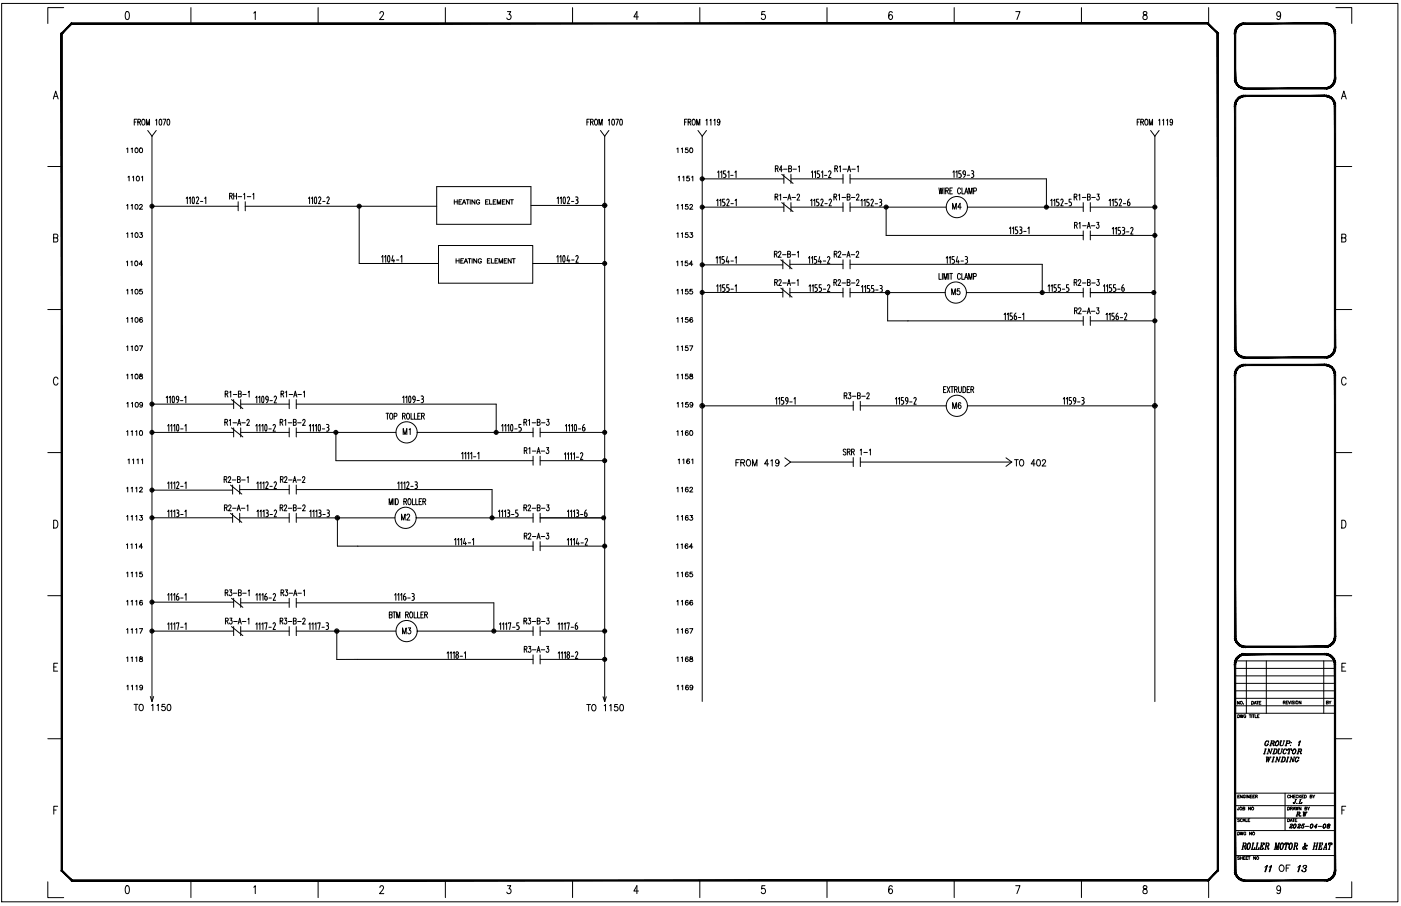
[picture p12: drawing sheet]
<svg xmlns="http://www.w3.org/2000/svg" width="432mm" height="279mm" viewBox="0 0 432 279" stroke-linecap="round" stroke-linejoin="round" font-family="sans-serif">
<defs><g id="words">
<g font-size="5.3">
<text x="292.8" y="127.4">M6</text>
<text x="225.8" y="145">FROM 419</text>
<text x="311.9" y="145">TO 402</text>
<text x="123.1" y="196.8">M3</text>
<text x="40.6" y="220.5">TO 1150</text>
<text x="179.9" y="220.5">TO 1150</text>
<text x="399" y="270.2">13</text>
</g>
<g font-size="4.9">
<text x="292.8" y="65.6">M4</text>
<text x="38.1" y="92.1">1105</text>
<text x="207.8" y="92.1">1155</text>
<text x="292.5" y="92.1">M5</text>
<text x="123.5" y="135.1">M1</text>
<text x="38.1" y="153.1">1112</text>
<text x="207.8" y="153.1">1162</text>
<text x="122.8" y="161.6">M2</text>
<text x="38.1" y="214.1">1119</text>
<text x="207.8" y="214.1">1169</text>
<text x="393.3" y="269.9">OF</text>
<text x="393" y="270.2" transform="rotate(-90 393 270.2)">11</text>
</g>
<g font-size="4.4">
<text x="38.1" y="48.3">1100</text>
<text x="207.8" y="48.3">1150</text>
<text x="38.5" y="57.2">1101</text>
<text x="208.1" y="57.2">1151</text>
<text x="38.1" y="65.6">1102</text>
<text x="207.8" y="65.6">1152</text>
<text x="38.1" y="74.4">1103</text>
<text x="207.8" y="74.4">1153</text>
<text x="38.1" y="83.3">1104</text>
<text x="207.8" y="83.3">1154</text>
<text x="38.1" y="100.5">1106</text>
<text x="207.8" y="100.5">1156</text>
<text x="38.1" y="109.4">1107</text>
<text x="207.8" y="109.4">1157</text>
<text x="38.1" y="118.2">1108</text>
<text x="207.8" y="118.2">1158</text>
<text x="38.1" y="126.6">1109</text>
<text x="207.8" y="126.6">1159</text>
<text x="38.1" y="135.5">1110</text>
<text x="207.8" y="135.5">1160</text>
<text x="38.5" y="144.3">1111</text>
<text x="208.1" y="144.3">1161</text>
<text x="38.1" y="161.6">1113</text>
<text x="207.8" y="161.6">1163</text>
<text x="38.1" y="170.4">1114</text>
<text x="207.8" y="170.4">1164</text>
<text x="38.1" y="179.2">1115</text>
<text x="207.8" y="179.2">1165</text>
<text x="38.1" y="187.7">1116</text>
<text x="207.8" y="187.7">1166</text>
<text x="38.1" y="196.5">1117</text>
<text x="207.8" y="196.5">1167</text>
<text x="38.1" y="205.3">1118</text>
<text x="207.8" y="205.3">1168</text>
<text x="389.1" y="231.1">GROUP: 1</text>
<text x="389.5" y="236">WINDING</text>
<text x="397.6" y="249.1">J.L</text>
<text x="398.6" y="252.9">R.W</text>
</g>
<g font-size="4">
<text x="407.8" y="218.4">BY</text>
<text x="396.5" y="256.5">2025-04-08</text>
</g>
<text font-size="3.5" x="380.6" y="218.4">NO.</text>
</g></defs>
<g fill="none" stroke="#000" stroke-width=".31">
<path d="M.5 1.1h430.3v277h-430.3zM19.6 2.3h-4.9v4.9M38.9 3.7l.4-.1a1.62 1.62 0 0 1 0 2.4h-.2a1.86 1.86 0 0 1-.2-2.3zM58.8 2.3v4.9M78.2 4l.5-.4v2.4M98 2.3v4.9M117.1 4.1l.2-.4 .5-.1 .4 .7-1.2 1.7h1.3M137.3 2.3v4.9M156.4 3.6h1l-.5 .9a.72 .72 0 0 1 .6 1.1 .72 .72 0 0 1-1.3-.1M176.5 2.3v4.9M196.8 5.2h-1.4l.9-1.6v2.4M215.7 2.3v4.9"/>
<path d="M235.8 3.6h-1l-.1 1a.76 .76 0 0 1 1.1 .1 .76 .76 0 0 1 0 1 .76 .76 0 0 1-1.1 .1l-.1-.3M254.9 2.3v4.9M275 3.9l-.6-.3a1.48 1.48 0 0 0 .1 2.4 .73 .73 0 0 0 .6-.9 .73 .73 0 0 0-.9-.5l-.3 .6M294.1 2.3v4.9M313.1 3.6h1.3l-1 2.4M333.3 2.3v4.9M352.4 3.7v.7a.9 .9 0 0 1 1.1 .5 .9 .9 0 0 1-.4 1.1 .78 .78 0 0 1-.9-.8 .78 .78 0 0 1 1-.7l.2-.1a.49 .49 0 0 0-.3-.8zM372.5 2.3v4.9M375.3 10.3v17.2M394.7 4.4l-.3 .6a.69 .69 0 0 1-.9-.7 .69 .69 0 0 1 .9-.6l.3 .7a1.23 1.23 0 0 1-.7 1.6l-.4-.3M411.7 2.3h4.9v4.9M16.4 30.5l.8-2.4 .7 2.4"/>
<path d="M16.7 29.7h.9M41.4 37.6h.5M42.2 36.8h-.8v1.8M42.5 37.6l.7-.1v-.6l-.7-.1v1.8M42.9 37.6l.4 1M43.9 36.9l.2-.1a.97 .97 0 0 1 .6 .9 .97 .97 0 0 1-.6 .9 1.29 1.29 0 0 1-.2-1.7zM45.1 38.6v-1.8l.5 1.8 .5-1.8v1.8M48 37.1l.3-.3v1.8M49.2 36.9l.2-.1a1.09 1.09 0 0 1 0 1.8l-.4-.8zM50.2 36.8h.9l-.6 1.8M51.6 36.9l.2-.1a1.09 1.09 0 0 1 0 1.8l-.3-.8zM180.9 37.6h.5"/>
<path d="M181.7 36.8h-.8v1.8M182 37.6l.7-.1v-.6l-.7-.1v1.8M182.4 37.6l.4 1M183.5 36.9l.1-.1a.97 .97 0 0 1 .6 .9 .97 .97 0 0 1-.6 .9 1.36 1.36 0 0 1-.1-1.7zM184.6 38.6v-1.8l.5 1.8 .5-1.8v1.8M187.5 37.1l.3-.3v1.8M188.7 36.9l.2-.1a1.06 1.06 0 0 1 0 1.8l-.4-.8zM189.8 36.8h.8l-.6 1.8M191.2 36.9l.1-.1a1.09 1.09 0 0 1 0 1.8l-.3-.8zM211 37.6h.5M211.8 36.8h-.8v1.8M212.1 37.6l.7-.1v-.6l-.7-.1v1.8"/>
<path d="M212.5 37.6l.4 1M213.6 36.9l.1-.1a.97 .97 0 0 1 .6 .9 .97 .97 0 0 1-.6 .9 1.36 1.36 0 0 1-.1-1.7zM214.7 38.6v-1.8l.5 1.8 .5-1.8v1.8M217.6 37.1l.3-.3v1.8M218.8 37.1l.3-.3v1.8M220 37.1l.3-.3v1.8M221.9 37.4l-.2 .4a.49 .49 0 0 1-.6-.5 .49 .49 0 0 1 .6-.4l.1 1.3-.3 .4-.4-.3M350.5 37.6h.5M351.3 36.8h-.8v1.8M351.6 37.6l.7-.1v-.6l-.7-.1v1.8M352 37.6l.5 1M353.1 36.9l.1-.1a.97 .97 0 0 1 .6 .9 .97 .97 0 0 1-.6 .9 1.36 1.36 0 0 1-.1-1.7z"/>
<path d="M354.2 38.6v-1.8l.5 1.8 .5-1.8v1.8M357.1 37.1l.3-.3v1.8M358.3 37.1l.3-.3v1.8M359.6 37.1l.3-.3v1.8M361.4 37.4l-.2 .4a.49 .49 0 0 1-.6-.5 .49 .49 0 0 1 .6-.4l.1 1.3-.3 .4-.3-.3M413.4 30.5l.8-2.4 .7 2.4M413.7 29.7h1M14.7 51.4h4.3M45.5 40.2l1.3 1.8M46.8 42v174.3M48.2 40.2l-1.4 1.8M72 59.6v1.8"/>
<path d="M72.9 59.6v1.8M75.1 59.9l.3-.3v1.8M77.9 59.9l.3-.3v1.8M134.6 57.6h29v11.6h-29zM185.1 40.2l1.3 1.8M186.4 42v174.4M187.7 40.2l-1.3 1.8M215.1 40.2l1.3 1.8M216.4 42v174.3M216.4 55.2h25.2M217.7 40.2l-1.3 1.8M221.2 53.1l.3-.4v2.1"/>
<path d="M222.1 53.1l.4-.4v2.1M223 54.8h.4M223.6 52.7h-.6v.9l.5 .1 .3 .6M223.7 54.3l-.3 .4M224.3 53.1l.4-.4v2.1M225.2 54.1h.8M226.5 53.1l.4-.4v2.1M239 52l.7-.1v-.7l-.7-.1v1.9M239.4 52l.4 1M240.9 53.8l3.5 2.8M241.1 52.4h-.9l.6-1.3v1.9M241.5 52.2h1.1"/>
<path d="M241.6 53.8v2.8M243.1 52l.7-.1v-.7l-.7-.1v1.9l.8-.2v-.4l-.3-.4M243.8 55.2h16M243.8 53.8v2.8M244.4 52.2h1.1M246.1 51.5l.3-.4v1.9M250.1 53.1l.3-.4v2.1M251 53.1l.3-.4v2.1M251.9 54.8h.4M252.5 52.7h-.6v.9l.5 .1 .2 .6M252.6 54.3l-.3 .4M253.2 53.1l.4-.4v2.1"/>
<path d="M254.1 54.1h.7M255.4 53a.4 .4 0 0 1 .5-.3 .4 .4 0 0 1 .2 .7l-.7 1.4h.7M257.3 52l.7-.1v-.7l-.7-.1v1.9M257.7 52l.4 1M258.7 51.5l.3-.4v1.9M259.8 52.2h1.1M259.8 53.8v2.8M261.2 53l.5-1.9 .5 1.9M261.4 52.4h.6M262 55.2h60.5v8.7M262 53.8v2.8M262.5 52.2h1.1"/>
<path d="M264.2 51.5l.3-.4v1.9M289.4 58l.3 1.8 .3-1.8 .3 1.8 .3-1.8M291 58v1.8M291.5 58.8h.7v-.8h-.7v1.8M291.9 58.8l.4 1M292.8 58.8h.4M293.5 58h-.7v1.8h.7M293.7 53.1l.3-.4v2M294.6 53.1l.4-.4v2M296.1 58.4a.49 .49 0 0 0-.7-.4 .49 .49 0 0 0-.3 .7v.4a.49 .49 0 0 0 .3 .7 .49 .49 0 0 0 .7-.4M296.2 52.7h-.7v.9h.6l.1 .4-.1 .7h-.6M296.5 58v1.8h.7"/>
<path d="M297.3 59.8l.5-1.8 .5 1.8M297.5 59.2h.6M297.5 53.8h-.3a.55 .55 0 0 1-.4-.6 .55 .55 0 0 1 .6-.5l.1 1.3-.5 .7M298.1 54h.7M298.6 59.8v-1.8l.5 1.8 .5-1.8v1.8M299.4 52.7l.7 .2v.4l-.4 .3M299.6 53.6h.1M299.7 53.6a.6 .6 0 0 1 .4 .7 .6 .6 0 0 1-.7 .4M300.1 58.9l.7-.1v-.8h-.7v1.8M338.1 59.9h.7l-.4 .7a.52 .52 0 0 1 .4 .7 .52 .52 0 0 1-.7 .2l-.1-.2M354.6 40.2l1.3 1.8M355.9 42v174.4"/>
<path d="M357.3 40.2l-1.4 1.8M411.7 51.4h4.9M16.5 73.4l1.1-.2 .2-.3-.2-.6-1.1-.1v2.4h.9l.3-.2v-.8l-.3-.2M46.8 63.6h26.6M57.4 61.2l.3-.5v2.1M58.3 61.2l.4-.5v2.1M59.8 60.8h-.1a1.3 1.3 0 0 0 0 2l.1-.1M59.8 60.9l.1 .7-.1 1.1M60.5 61.1a.4 .4 0 0 1 .6-.3 .4 .4 0 0 1 .1 .6l-.7 1.4h.7M61.8 62.1h.7M63.1 61.2l.3-.5v2.1M70.8 60.5l.7-.1v-.7l-.7-.1v1.8"/>
<path d="M71.2 60.5l.4 .9M72 60.5h.9M73.4 60.6h1.1M73.4 62.2v2.8M75.6 63.6h59M75.6 62.2v2.8M76.2 60.6h1.1M95.1 61.2l.3-.5v2.1M96 61.2l.3-.5v2.1M97 60.9l-.1 .7 .1 1.1M97.1 60.8h.3M97.1 62.7h.3"/>
<path d="M97.4 60.9l.2 .7-.2 1.1M98.2 61.1a.4 .4 0 0 1 .5-.3 .4 .4 0 0 1 .1 .6l-.6 1.4h.7M99.5 62.1h.7M100.7 61.1a.4 .4 0 0 1 .6-.3 .4 .4 0 0 1 .1 .6l-.7 1.4h.8M110.7 63.6v17.7h24.4M117.6 79.3l.4-.5v2.1M118.5 79.3l.4-.5v2.1M119.6 78.9l-.2 .7 .2 1.1M119.6 78.9l.1-.1a1.28 1.28 0 0 1 0 2l-.1-.1M121.1 78.8l-.4 1.6h.9M121.4 80v.9M123.5 79.3l.3-.5v2.1"/>
<path d="M135.1 75.7h29.1v11.6h-29.1zM140 61.6v1.4M140 62.3h.9M140.6 79.8v1.4M140.9 61.6v1.4M141.5 62.3h.5M141.5 79.8v1.4M142.3 61.6h-.8v1.4h.8M142.5 63l.5-1.4 .6 1.4M142.7 62.5h.7M142.9 79.8h-.9v1.4h.9M143.7 61.6h.9"/>
<path d="M144.1 61.6v1.4M144.3 79.8h.9M144.7 79.8v1.4M144.9 61.6v1.4M145.5 79.8v1.4M146.4 61.6v1.4l-.9-1.4v1.4M146.9 79.8v1.4l-.9-1.4v1.4M147.8 61.9a.51 .51 0 0 0-.6-.3 .51 .51 0 0 0-.4 .5 .56 .56 0 0 0 .3 .8 .56 .56 0 0 0 .7-.2v-.3h-.3M149.6 62.3h.6M150.5 61.6h-.9v1.4h.9M150.9 61.6v1.4h.8M151.1 79.8h-.9v1.4h.9"/>
<path d="M151.4 79.8v1.4h.9M152 62.3h.5M152.9 61.6h-.9v1.4h.9M153.3 63v-1.4l.5 1.4 .5-1.4v1.4M153.4 79.8h-.8v1.4h.8M154.8 62.3h.6M155.7 61.6h-.9v1.4h.9M156.3 79.8h-.9v1.4h.9M157 61.6v1.4l-.9-1.4v1.4M157.3 61.6h.9M157.5 79.8v1.4l-.9-1.4v1.4M157.8 61.6v1.4"/>
<path d="M157.9 79.8h.9M158.3 79.8v1.4M163.6 63.4h22.8M171.6 79.3l.4-.5v2.1M171.7 61.2l.4-.5v2.1M172.5 79.3l.4-.5v2.1M172.6 61.2l.4-.5v2.1M173.6 78.9l.1-.1a1.28 1.28 0 0 1 0 2l-.3-.8zM173.7 60.9l-.2 .7 .2 1.1M173.7 60.8h.4M173.7 62.7h.4M174.1 60.9l.2 .7-.2 1.1"/>
<path d="M174.8 61.1a.4 .4 0 0 1 .6-.3 .4 .4 0 0 1 .1 .6l-.7 1.4h.8M175.1 78.8l-.4 1.6h.9M175.4 80v.9M176.1 62.1h.7M177.4 60.7l.7 .3v.4l-.3 .2M177.5 79.2a.4 .4 0 0 1 .5-.3 .4 .4 0 0 1 .1 .6l-.6 1.4h.7M177.6 61.7h.2M177.8 61.7l.3 .2v.7l-.7 .2M216.4 63.9h25.2M220.7 79.6l.4-.5v2.1M220.9 61.9l.3-.5v2.1M221.6 79.6l.4-.5v2.1"/>
<path d="M221.8 61.9l.4-.5v2.1M223.2 79.1h-.7v.9l.6 .1 .1 .4M223.4 61.4h-.7v.9a.59 .59 0 0 1 .7 .4 .59 .59 0 0 1-.3 .8h-.4M224 61.8a.4 .4 0 0 1 .6-.3 .4 .4 0 0 1 .1 .6l-.7 1.4h.7M224.2 79.1l-.4 1.6h.9M225.3 62.8h.7M226.6 61.9l.3-.5v2.1M226.6 79.6l.3-.5v2.1M238.7 78.4l.7-.1v-.7l-.7-.1v1.8M238.9 60.7l.7-.1v-.7h-.7v1.8M239.1 78.4l.4 .9M239.3 60.7l.5 1"/>
<path d="M239.9 77.9l.1-.2a.41 .41 0 0 1 .6-.1 .41 .41 0 0 1 0 .6l-.7 1.1h.8M240.3 60.2l.3-.3v1.8M240.9 62.5l3.5 2.8M241.2 78.5h1.1M241.4 60.9h1.1M241.6 62.5v2.8M242.8 78.4l.7-.1v-.7l-.7-.1v1.8l.8-.1v-.5l-.3-.3M242.8 61.7l.5-1.8 .5 1.8M243 61.1h.6M243.8 63.9h16M243.8 62.5v2.8M244.1 78.5h1.1"/>
<path d="M244.1 60.9h1.1M245.7 60.3v-.3a.41 .41 0 0 1 .6 0 .41 .41 0 0 1 .1 .6l-.8 1.1h.9M245.8 77.9l.3-.4v1.8M249.2 79.6l.3-.5v2.1M249.8 61.9l.4-.5v2.1M250.1 79.6l.3-.5v2.1M250.8 61.9l.3-.5v2.1M251.7 79.1h-.7v.9l.6 .1 .1 .4v.4l-.3 .3M252.3 61.4h-.6v.9a.59 .59 0 0 1 .7 .4 .59 .59 0 0 1-.4 .8h-.3M252.6 79.1l-.3 1.6h.9M253 61.8a.4 .4 0 0 1 .5-.3 .4 .4 0 0 1 .1 .6l-.6 1.4h.7M254.2 62.8h.8"/>
<path d="M255.4 79.1l.3 .6-.7 1.5h.8M255.4 79.1l-.4 .3M255.5 61.8a.4 .4 0 0 1 .6-.3 .4 .4 0 0 1 .1 .6l-.7 1.4h.8M257 60.7l.7-.1v-.7h-.7v1.8M257.1 78.4l.8-.1v-.7l-.8-.1v1.8M257.5 60.7l.4 1M257.5 78.4l.5 .9M258.4 77.9l.1-.2a.41 .41 0 0 1 .6-.1 .41 .41 0 0 1 0 .6l-.8 1.1h.9M258.4 60.2l.3-.3v1.8M259.5 60.9h1.1M259.6 78.5h1.1M259.8 62.5v2.8"/>
<path d="M261 79.3l.5-1.8 .5 1.8M261.1 60.7l.8-.1v-.7h-.8v1.8l.8-.2 .1-.4-.3-.4M261.2 78.7h.6M262 63.9h29.6M262 62.5v2.8M262.3 78.5h1.1M262.4 60.9h1.1M263.9 77.9l.1-.2a.41 .41 0 0 1 .6-.1 .41 .41 0 0 1 0 .6l-.8 1.1h.9M264 60.3l.1-.3a.41 .41 0 0 1 .5 0 .41 .41 0 0 1 .1 .6l-.8 1.1h.9M265.3 61.9l.4-.4v2M266.2 61.9l.4-.4v2M267.8 61.5h-.6v.9h.5l.2 .4"/>
<path d="M267.9 62.8l-.2 .6-.5 .1M268.8 61.4l-.4 .4M268.8 61.4l.4 .6-.8 1.5h.8M269.7 62.8h.8M271 61.5h.4M271.2 62.4h.4l.1 .4M271.4 61.4l.3 .5-.3 .5M271.7 62.8l-.1 .6-.6 .1M273.1 63.9v8.7h60.8M291.6 79.6l.4-.5v2.1M292.5 79.6l.4-.5v2.1M294.1 79.1h-.7v.9l.6 .1 .2 .4-.1 .4-.3 .3"/>
<path d="M295.1 79.1l-.4 1.6h.9M297.5 79.1l.6 .2v.5l-.3 .2M298.2 63.9h35.7M311.1 70.5l.4-.5v2.1M312 70.5l.4-.5v2.1M313.6 70h-.7v.9a.6 .6 0 0 1 .8 .6 .6 .6 0 0 1-.8 .6M314.2 70l.7 .2v.5l-.3 .2M314.4 70.9h.2M314.6 70.9a.61 .61 0 0 1 .3 .8 .61 .61 0 0 1-.7 .4M315.5 71.4h.8M316.8 70.5l.4-.5v2.1M323.8 61.9l.4-.5v2.1"/>
<path d="M324.7 61.9l.4-.5v2.1M326.3 61.4h-.7v.9l.6 .1 .2 .4-.2 .6-.6 .1M326.9 61.8a.4 .4 0 0 1 .6-.3 .4 .4 0 0 1 .1 .6l-.7 1.4h.8M328.2 62.8h.8M330.2 61.4h-.7v.9l.6 .1 .1 .4-.1 .6-.6 .1M331.1 60.7l.7-.1v-.7h-.7v1.8M331.2 69.4h.7v-.7l-.7-.1v1.8M331.5 60.7l.4 1M331.6 69.4l.4 1M332.5 60.2l.3-.3v1.8M332.6 68.9l.3-.3v1.8M333.6 60.9h1.1"/>
<path d="M333.7 69.6h1.1M333.9 62.5v2.8M333.9 71.2v2.8M335.1 70.4l.5-1.8 .5 1.8M335.2 60.7l.7-.1v-.7h-.7v1.8l.7-.1 .1-.5-.3-.4M335.3 69.8h.6M336 63.9h19.9M336 72.6h19.9M336 62.5v2.8M336 71.2v2.8M336.4 69.6h1.1M336.5 60.9h1.1"/>
<path d="M338 68.6h.7l-.4 .7a.51 .51 0 0 1 .5 .7 .51 .51 0 0 1-.9 .1M341.8 61.9l.4-.5v2.1M342.8 61.9l.3-.5v2.1M342.8 70.6l.4-.5v2.1M343.7 70.6l.4-.5v2.1M344.3 61.4h-.6v.9l.5 .1 .2 .4M344.4 63l-.2 .4-.5 .1M344.4 62.8v.2M344.9 61.8a.4 .4 0 0 1 .6-.3 .4 .4 0 0 1 .1 .6M345.3 70.1h-.7v1h.6l.2 .4-.2 .6-.6 .1M345.6 62.1l-.6 1.4h.7M345.9 70.1l.7 .3v.4l-.3 .2"/>
<path d="M346.1 71.1h.2M346.2 62.8h.8M346.3 71l.3 .3v.7l-.7 .2M347.2 71.5h.7M347.5 62.3h.4a.55 .55 0 0 1 .3 .6 .55 .55 0 0 1-.5 .5zM348.1 61.4l-.6 .9M348.5 70.5a.4 .4 0 0 1 .6-.3 .4 .4 0 0 1 .1 .6M349.2 70.8l-.7 1.4h.7M413.5 73.4l1.2-.2 .1-.3-.1-.6-1.2-.1v2.4h.9l.3-.2v-.8l-.3-.2M14.7 95.5h4.3M122.2 80.2h.7M140.6 80.4h.9"/>
<path d="M142 80.4h.5M143.1 81.2l.5-1.4 .5 1.4M143.3 80.7h.6M148.4 80.1a.51 .51 0 0 0-.6-.3 .51 .51 0 0 0-.4 .5v.3a.5 .5 0 0 0 .5 .6 .5 .5 0 0 0 .5-.6h-.4M150.2 80.4h.5M152.6 80.4h.5M153.8 81.2v-1.4l.5 1.4 .6-1.4v1.4M155.4 80.4h.5M164.2 81.3h22.2M176.2 80.2h.7M216.4 90.2h24.9M216.4 81.7h24.9"/>
<path d="M220.9 88.3l.3-.5v2.1M221.8 88.3l.4-.5v2.1M222.5 81.2h.4M223.1 88.7a.61 .61 0 0 1 .3 .8 .61 .61 0 0 1-.7 .4M223.2 80.7l-.3 .5M223.3 80.5v.2M223.4 87.8h-.7v.9h.4M224.4 88.7l.3 .2v.7l-.7 .3M224.5 80.3v.9M224.6 87.8h-.6v.9h.4M225.3 80.5h.7M225.3 89.2h.7"/>
<path d="M226.6 88.3l.3-.5v2.1M238.8 87.1l.7-.1v-.7l-.7-.1v1.9M239.2 87.1l.4 1M240.1 86.7l.1-.4a.49 .49 0 0 1 .6 .2 .49 .49 0 0 1-.2 .7l-.6 .9h.8M240.6 80.1l3.5 2.8M240.6 88.8l3.5 2.8M241.3 87.3h1.1M241.3 80.1v2.8M241.3 88.8v2.8M242.7 88.1l.5-1.9 .4 1.9M242.9 87.4h.6M243.5 90.2h16.3"/>
<path d="M243.5 80.1v2.8M243.5 88.8v2.8M243.5 81.5h16.3M244 87.3h1.1M245.7 86.6l.3-.4v1.9M249.3 88.3l.4-.5v2.1M250.3 88.3l.3-.5v2.1M251 81.2h.4M251.2 89.9h.3M251.5 88.7l.4 .5M251.8 87.8h-.6v.9h.3M251.9 89.4l-.4 .5"/>
<path d="M251.9 89.2v.2M252.8 88.7a.61 .61 0 0 1 .4 .8 .61 .61 0 0 1-.7 .4M252.9 80.3v.9M253.1 87.8h-.6v.9h.3M253.7 80.5h.8M253.7 89.2h.8M255 88.1a.4 .4 0 0 1 .6-.2 .4 .4 0 0 1 .1 .6l-.7 1.4h.8M257 87.1l.7-.1v-.7l-.7-.1v1.9M257.5 87.1l.4 1M258.3 86.7l.1-.3a.41 .41 0 0 1 .5-.1 .41 .41 0 0 1 .1 .6l-.7 1.2h.8M259.5 87.3h1.1M259.8 80.1v2.8"/>
<path d="M259.8 88.8v2.8M261.1 87.1l.8-.1v-.7l-.8-.1v1.9l.8-.2 .1-.5-.3-.3M262 90.2h29.3M262 80.1v2.8M262 88.8v2.8M262 81.5h59.2v8.7M262.4 87.3h1.1M264 86.7l.1-.3a.41 .41 0 0 1 .5-.1 .41 .41 0 0 1 .1 .6l-.8 1.2h.9M265.5 88.5l.4-.4v2M266.4 88.5l.4-.4v2M268 88.1h-.7v.9h.6l.2 .4M268.1 89.4l-.2 .6-.6 .1"/>
<path d="M269.3 88.1h-.7v.9h.6l.1 .4M269.3 89.4l-.1 .6-.6 .1M269.9 89.4h.7M271.2 88.1l.7 .2v.4l-.4 .2M271.4 89h.3l.2 .4M271.9 89.4l-.2 .6-.5 .1M273.6 90.2v8.8h60.3M289.4 84.3v1.8h.7M290.4 84.3v1.8M290.9 86.1v-1.8l.5 1.8 .5-1.8v1.8M292.4 84.3v1.8M292.7 84.3h.9"/>
<path d="M293.1 84.3v1.8M293.4 81.2h.4M295.4 80.3v.9M296 84.8l-.3-.5a.98 .98 0 0 0-.6 .9 .98 .98 0 0 0 .6 .9l.3-.4M296.2 80.5h.7M296.4 84.3v1.8h.8M297.3 86.1l.5-1.8 .5 1.8M297.5 85.5h.6M297.5 81.2h.3M297.7 80h.1M297.8 80l.3 .3 .1 .4-.4 .5M297.9 90.2h36"/>
<path d="M298.6 86.1v-1.8l.5 1.8 .5-1.8v1.8M300.1 85.3l.7-.1v-.8l-.7-.1v1.8M309.5 97l.4-.5v2.1M310.4 97l.4-.5v2.1M312 96.5h-.7v1a.59 .59 0 0 1 .7 .4 .59 .59 0 0 1-.3 .7h-.4M312.6 97.5a.59 .59 0 0 1 .8 .4 .59 .59 0 0 1-.4 .7l-.4-.2zM313.1 96.5l-.5 1M313.9 97.9h.7M315.2 97l.3-.5v2.1M323 88.3l.4-.5v2.1M323.9 88.3l.4-.5v2.1M325.2 88.7a.61 .61 0 0 1 .4 .8 .61 .61 0 0 1-.7 .4"/>
<path d="M325.5 87.8h-.6v.9h.3M326.1 89.9h.4M326.5 88.7l.4 .5-.1 .4-.3 .3M326.8 87.8h-.7v.9h.4M327.4 89.2h.8M329.1 88.7a.61 .61 0 0 1 .3 .8 .61 .61 0 0 1-.7 .4M329.4 87.8h-.7v.9h.4M331.1 87.1l.7-.1v-.7l-.7-.1v1.9M331.2 95.8l.7-.1v-.7l-.7-.1v1.9M331.5 87.1l.4 1M331.6 95.8l.4 1M332.4 86.7v-.3a.41 .41 0 0 1 .6-.1 .41 .41 0 0 1 0 .6l-.7 1.2h.8"/>
<path d="M332.4 95.4l.1-.3a.41 .41 0 0 1 .6-.1 .41 .41 0 0 1 0 .6l-.7 1.2h.8M333.6 87.3h1.1M333.7 96h1.1M333.9 88.8v2.8M333.9 97.6v2.8M335.1 96.8l.5-1.9 .5 1.9M335.2 87.1l.7-.1v-.7l-.7-.1v1.9l.7-.1 .1-.6-.3-.3M335.3 96.2h.6M336 90.2h19.9M336 88.8v2.8M336 97.6v2.8M336 99h19.9"/>
<path d="M336.4 96h1.1M336.5 87.3h1.1M338 94.9h.7l-.4 .7a.52 .52 0 0 1 .4 .7 .52 .52 0 0 1-.8 .3v-.2M338.1 86.2h.7l-.4 .7a.52 .52 0 0 1 .4 .7 .52 .52 0 0 1-.7 .3l-.1-.2M340.1 88.3l.3-.5v2.1M340.9 97l.3-.4v2M341 88.3l.4-.5v2.1M341.8 97l.4-.4v2M342.3 88.7l.3 .2v.7l-.7 .3M342.6 87.8h-.7v.9h.4M343.3 96.6h-.6v.9a.59 .59 0 0 1 .7 .4 .59 .59 0 0 1-.3 .7h-.4M343.5 88.7l.4 .5"/>
<path d="M343.8 87.8h-.6v.9h.4M343.9 89.4l-.2 .4-.5 .1M343.9 89.2v.2M344 98.2v.2a.51 .51 0 0 0 .8-.2 .51 .51 0 0 0-.3-.7h-.5v.7M344.5 89.2h.7M344.5 96.6l-.5 .9M345.3 98h.7M346.1 88.7a.55 .55 0 0 1 .4 .6 .55 .55 0 0 1-.6 .5l-.1-1.1h.3M346.3 87.8l-.5 .9M346.6 96.9a.4 .4 0 0 1 .5-.3 .4 .4 0 0 1 .1 .7M347.2 97.3l-.6 1.3h.7M411.7 95.5h4.9"/>
<path d="M17.9 116.9a.72 .72 0 0 0-.9-.6 .72 .72 0 0 0-.5 .9v.6a.72 .72 0 0 0 .5 .9 .72 .72 0 0 0 .9-.5M291.6 119.2h-.8v1.9h.8M291.9 119.2l.9 1.9M292.8 119.2l-.9 1.9M293 119.2h.9M293.4 119.2v1.9M295.4 119.2v1.3l.4 .6 .4-.3 .1-1.6M296.8 119.2a.92 .92 0 0 1 .9 1 .92 .92 0 0 1-.9 .9zM298.9 119.2h-.8v1.9h.8M414.9 116.9a.72 .72 0 0 0-.9-.6 .72 .72 0 0 0-.5 .9v.6a.72 .72 0 0 0 .5 .9 .72 .72 0 0 0 .9-.5M14.7 139.6h4.3M46.8 124.6h25.2"/>
<path d="M46.8 133.4h25.2M51.2 122.6l.4-.4v2M51.7 131.4l.3-.5v2.1M52.1 122.6l.4-.4v2M52.6 131.4l.3-.5v2.1M53.2 122.3l.1-.1a1.28 1.28 0 0 1 0 2l-.2-.8zM53.5 131.4l.4-.5v2.1M54.5 122.2l.5 .2 .1 .9-.7-.2zM54.6 131l.1-.1a1.28 1.28 0 0 1 0 2l-.3-.8zM55.1 123.3l-.2 .6-.4 .3M55.6 123.5h.8M55.7 132.3h.7"/>
<path d="M56.9 122.6l.4-.4v2M57 131.4l.3-.5v2.1M69.3 130.2l.7-.1v-.7l-.7-.1v1.9M69.4 121.5l.7-.1v-.7l-.7-.1v1.8M69.7 130.2l.5 1M69.8 121.5l.5 .9M70.7 129.7l.3-.4v1.9M70.8 121l.3-.4v1.8M71.4 123.2l3.4 2.8M71.4 132l3.4 2.7M71.8 130.4h1.1M71.9 121.7h1.1"/>
<path d="M72 123.2v2.8M72 132v2.7M73.2 131.2l.5-1.9 .5 1.9M73.4 130.6h.6M73.5 121.5l.7-.1v-.7l-.7-.1v1.8l.8-.1 .1-.5-.4-.3M74.2 124.6h14.9M74.2 133.4h14.9M74.2 123.2v2.8M74.2 132v2.7M74.5 130.4h1.1M74.8 121.7h1.1M76.1 129.8l.1-.3a.4 .4 0 0 1 .5 0 .4 .4 0 0 1 .1 .5l-.8 1.2h.9"/>
<path d="M76.5 121l.3-.4v1.8M78.8 122.6l.4-.4v2M78.8 131.4l.4-.5v2.1M79.7 122.6l.4-.4v2M79.8 131.4l.3-.5v2.1M80.7 131.4l.3-.5v2.1M81.2 122.3l-.1-.1a1.28 1.28 0 0 0 0 2l.1-.1M81.2 122.3l.2 .7-.2 1.1M81.8 131v-.1a1.28 1.28 0 0 1 0 2l-.2-.8zM82.1 122.2l.5 .2 .1 .9-.7-.2zM82.7 123.3l-.2 .6-.4 .3M82.9 132.3h.7"/>
<path d="M83.2 123.5h.7M84.2 131.2a.4 .4 0 0 1 .5-.2 .4 .4 0 0 1 .1 .6l-.6 1.4h.7M84.8 122.2l.4 .5-.7 1.5h.7M84.9 122.2l-.4 .3M86.3 130.2l.8-.1v-.7l-.8-.1v1.9M86.6 121.5l.7-.1v-.7l-.7-.1v1.8M86.8 130.2l.4 1M87 121.5l.5 .9M87.7 129.7l.4-.4v1.9M88 121l.3-.4v1.8M88.8 130.4h1.1M89.1 121.7h1.1"/>
<path d="M89.1 123.2v2.8M89.1 132v2.7M90.4 130.2l.8-.1v-.7l-.8-.1v1.9l.8-.2 .1-.4-.3-.4M90.5 122.4l.5-1.8 .5 1.8M90.7 121.8h.6M91.3 124.6h61.6v8.8M91.3 133.4h30.7M91.3 123.2v2.8M91.3 132v2.7M91.7 130.4h1.1M91.8 121.7h1.1M93.3 129.8l.1-.3a.4 .4 0 0 1 .5 0 .4 .4 0 0 1 .1 .5l-.8 1.2h.9"/>
<path d="M93.5 121l.3-.4v1.8M95.3 131.4l.4-.5v2.1M96.2 131.4l.4-.5v2.1M97.2 131.4l.3-.5v2.1M98.2 131l.1-.1a1.28 1.28 0 0 1 0 2l-.2-.8zM99.4 132.3h.7M100.6 130.9l.7 .2v.5l-.3 .2M100.6 133h.4M100.8 131.8h.2M101 131.8l.4 .5M101.4 132.3l-.1 .4-.3 .2M103.5 133.4v8.7h60.8"/>
<path d="M119 127.4h.8M119.4 127.4v1.9M120.3 127.5l.1-.1a.98 .98 0 0 1 .7 1 .98 .98 0 0 1-.7 .9 1.38 1.38 0 0 1-.1-1.8zM121.5 128.4l.7-.1v-.8l-.7-.1v1.9M124.1 128.3l.7-.1v-.7l-.7-.1v1.9M124.1 122.6l.4-.5v2.1M124.5 128.3l.4 1M125 122.6l.4-.5v2.1M125.5 127.5l.1-.1a.98 .98 0 0 1 .7 1 .98 .98 0 0 1-.7 .9 1.38 1.38 0 0 1-.1-1.8zM126.1 122.2a1.31 1.31 0 0 0 .3 2l.3-.9-.2-1.1M126.1 122.2h.4M126.7 127.4v1.9h.7"/>
<path d="M127.7 127.4v1.9h.8M128 123.3h-.4a.55 .55 0 0 1-.4-.6 .55 .55 0 0 1 .6-.5l.1 1.3-.5 .7M128.5 123.5h.7M128.6 133.4h35.7M128.8 128.3h.5M129.6 127.4h-.8v1.9h.8M129.8 122.1l.7 .3v.4l-.4 .2M129.9 128.3l.8-.1v-.7l-.8-.1v1.9M130 123.1h.2M130.1 123a.61 .61 0 0 1 .4 .8 .61 .61 0 0 1-.7 .4M130.4 128.3l.4 1M142.3 139.9l.3-.4v2"/>
<path d="M143.2 139.9l.4-.4v2M144.1 139.9l.4-.4v2M145 139.9l.4-.4v2M147.2 139.9l.4-.4v2M154.6 131.4l.4-.5v2.1M155.5 131.4l.4-.5v2.1M156.4 131.4l.4-.5v2.1M157.5 131l-.2 .7 .2 1.1M157.5 131l.1-.1a1.28 1.28 0 0 1 0 2l-.1-.1M158.6 132.3h.8M159.9 133h.4M160.6 130.9h-.7v.9l.6 .1 .2 .4"/>
<path d="M160.7 132.3l-.1 .4-.3 .2M161.5 130.2l.7-.1v-.7l-.7-.1v1.9M161.6 138.9h.7v-.7l-.7-.2v1.9M161.9 130.2l.4 1M162 138.9l.4 1M162.9 129.7l.3-.4v1.9M163 138.4l.3-.4v1.9M164 130.4h1.1M164.1 139.1h1.1M164.3 132v2.7M165.5 139.9l.5-1.9 .5 1.9M165.6 130.2l.7-.1v-.7l-.7-.1v1.9l.8-.2 .1-.4-.4-.4"/>
<path d="M165.7 139.3h.6M166.5 133.4h19.9M166.5 132v2.7M166.8 139.1h1.1M166.9 130.4h1.1M168.4 138h.7l-.4 .7a.52 .52 0 0 1 .5 .8 .52 .52 0 0 1-.9 .1M168.5 129.3h.7l-.4 .7a.52 .52 0 0 1 .5 .8 .52 .52 0 0 1-.9 0M174.2 131.4l.4-.5v2.1M175.2 131.4l.3-.5v2.1M176.1 131.4l.3-.5v2.1M177.2 131v-.1a1.26 1.26 0 0 1 .2 2 1.31 1.31 0 0 1-.2-1.9zM178.3 132.3h.7"/>
<path d="M178.9 139.9a.4 .4 0 0 1 .6-.2 .4 .4 0 0 1 .1 .6M179.6 131.8h.3a.55 .55 0 0 1 .4 .6 .55 .55 0 0 1-.6 .5zM180.1 130.9l-.5 .9M216.4 125.2h46.6M239 123l.4-.4v2.1M239.9 123l.4-.4v2.1M240.9 124.7h.3M241.2 123.5l.4 .5-.1 .4-.3 .2M241.5 122.6h-.6v.9h.3M242.1 123l.4-.4a1.35 1.35 0 0 1-.2 2M242.1 123.2l.4 .5M242.1 123v.3"/>
<path d="M242.5 123.7h.4M243.4 124h.8M244.7 123l.4-.4v2.1M260.2 122l.7-.1v-.7l-.7-.1v1.9M260.6 122l.4 1M260.7 138.7l-.5-.2-.3 .2v.4a.8 .8 0 0 1 .7 1.1l-.4 .1-.3-.2M261.2 139.4l.7-.1v-.7l-.7-.1v1.8M261.5 121.1h.7l-.4 .7a.51 .51 0 0 1 .5 .8 .51 .51 0 0 1-.9 0M261.6 139.4l.4 .9M262.4 139.4l.8-.1v-.7l-.8-.1v1.8M262.7 122.2h1.1M262.9 139.4l.4 .9"/>
<path d="M263 123.8v2.8M264.3 122l.7-.1v-.7l-.7-.1v1.9l.7-.1 .1-.5-.3-.4M265.1 138.8l.4-.3v1.8M265.2 123.8v2.8M265.2 125.2h26.4M265.6 122.2h1.1M266.2 139.5h1.1M267.2 121.6v-.3a.41 .41 0 0 1 .6-.1 .41 .41 0 0 1 0 .6l-.7 1.2h.8M267.9 138.8l.4-.3v1.8M275.9 123l.4-.4v2.1M276.9 123l.3-.4v2.1M277.8 124.7h.4"/>
<path d="M278.4 122.6h-.6v.9a.6 .6 0 0 1 .7 .4 .6 .6 0 0 1-.4 .7M279.1 123.2l.3 .5M279.4 123.7h.4M279.8 123l-.4-.4-.3 .2v.5M279.8 123v1l-.5 .6M280.4 124h.7M281.7 122.9a.4 .4 0 0 1 .5-.3 .4 .4 0 0 1 .1 .7l-.6 1.4h.7M290.8 120.1h.5M294.2 120.1l.7-.1v-.7l-.7-.1v1.9M294.6 120.1l.4 1M298.1 120.1h.5M298.2 125.2h57.7"/>
<path d="M299.3 120.1l.7-.1v-.7l-.7-.1v1.9M299.7 120.1l.4 1M327.7 123l.4-.4v2.1M328.6 123l.4-.4v2.1M329.5 124.7h.4M329.9 123.5l.4 .5-.1 .4-.3 .2M330.2 122.6h-.7v.9h.4M330.8 123l.4-.4a1.35 1.35 0 0 1-.2 2M330.8 123.2l.4 .5M330.8 123v.3M331.2 123.7h.4M332.1 124h.7"/>
<path d="M333.4 124.7h.4M333.4 122.6h.4M333.6 123.5h.2M333.7 122.6l.4 .2v.5l-.4 .2 .4 .4M334.1 124.2l-.4 .4M334.1 124v.2M411.7 139.6h4.9M46.8 151.2h24.9M46.8 159.7h24.9M51.7 149.1l.3-.5v2.1M51.7 157.8l.3-.5v2.1M52.6 149.1l.3-.5v2.1"/>
<path d="M52.6 157.8l.3-.5v2.1M53.5 149.1l.4-.5v2.1M53.5 157.8l.4-.5v2.1M54.4 148.9a.4 .4 0 0 1 .6-.2 .4 .4 0 0 1 .1 .6M54.4 157.3l.7 .2v.5l-.3 .2M54.6 158.2h.2M54.8 158.2a.61 .61 0 0 1 .3 .7 .61 .61 0 0 1-.7 .5M55.1 149.3l-.7 1.4h.7M55.7 150h.7M55.7 158.7h.7M57 149.1l.3-.5v2.1M57 157.8l.3-.5v2.1"/>
<path d="M69.1 147.8h.7v-.7l-.7-.1v1.8M69.2 156.6l.7-.1v-.7l-.7-.1v1.8M69.5 147.8l.4 1M69.6 156.6l.4 .9M70.4 147.4l.1-.3a.49 .49 0 0 1 .6 .2 .49 .49 0 0 1-.2 .6l-.6 .9h.9M70.5 156.1v-.2a.41 .41 0 0 1 .6-.1 .41 .41 0 0 1 0 .6l-.7 1.1h.9M71 149.6l3.5 2.8M71 158.3l3.5 2.8M71.6 148h1.1M71.7 156.7h1.1M71.7 149.6v2.8M71.7 158.3v2.8"/>
<path d="M73.1 157.5l.5-1.8 .5 1.8M73.2 147.8h.7v-.7l-.7-.1v1.8l.8-.2v-.4l-.3-.4M73.3 156.9h.6M73.9 159.7h15.2M73.9 149.6v2.8M73.9 158.3v2.8M73.9 151h15.2M74.4 156.7h1.1M74.5 148h1.1M76.1 156l.3-.3v1.8M76.2 147.3l.3-.3v1.8M79.1 149.1l.4-.5v2.1"/>
<path d="M79.2 157.8l.4-.5v2.1M80.1 149.1l.3-.5v2.1M80.1 157.8l.4-.5v2.1M81 149.1l.3-.5v2.1M81 157.8l.4-.5v2.1M81.9 148.9a.4 .4 0 0 1 .6-.2 .4 .4 0 0 1 .1 .6M81.9 157.3l.7 .2v.5l-.3 .2M82.1 158.2h.2M82.3 158.2l.3 .2v.7l-.7 .3M82.6 149.3l-.7 1.4h.7M83.2 150h.7M83.2 158.7h.8"/>
<path d="M84.5 148.9a.4 .4 0 0 1 .5-.2 .4 .4 0 0 1 .1 .6M84.5 157.6a.4 .4 0 0 1 .6-.2 .4 .4 0 0 1 .1 .6l-.7 1.4h.7M85.2 149.3l-.7 1.4h.7M86.3 156.6l.8-.1v-.7l-.8-.1v1.8M86.4 147.8h.8v-.7l-.8-.1v1.8M86.8 156.6l.4 .9M86.8 147.8l.5 1M87.6 156.1l.1-.2a.41 .41 0 0 1 .6-.1 .41 .41 0 0 1 0 .6l-.8 1.1h.9M87.7 147.4l.1-.3a.49 .49 0 0 1 .7 .2 .49 .49 0 0 1-.2 .6l-.6 .9h.8M88.8 156.7h1.1M88.9 148h1.1M89.1 149.6v2.8"/>
<path d="M89.1 158.3v2.8M90.3 148.8l.5-1.8 .5 1.8M90.4 156.6l.8-.1v-.7l-.8-.1v1.8l.8-.1 .1-.5-.3-.3M90.5 148.2h.6M91.3 159.7h30.5M91.3 149.6v2.8M91.3 158.3v2.8M91.3 151h60.4v8.7M91.6 148h1.1M91.7 156.7h1.1M93.2 147.4l.1-.2a.41 .41 0 0 1 .6-.1 .41 .41 0 0 1 0 .6l-.7 1.1h.8M93.3 156.1l.1-.2a.41 .41 0 0 1 .6-.1 .41 .41 0 0 1 0 .6l-.8 1.1h.9"/>
<path d="M95.5 157.8l.3-.5v2.1M96.4 157.8l.4-.5v2.1M97.3 157.8l.4-.5v2.1M98.2 157.3l.7 .2v.5l-.3 .2M98.4 158.2h.2M98.6 158.2a.61 .61 0 0 1 .3 .7 .61 .61 0 0 1-.7 .5M99.5 158.7h.7M100.8 157.3l.7 .2v.5l-.4 .2M101 158.2h.2M101.1 158.2l.4 .2v.7l-.7 .3M104 159.7v8.7h60.3M120 155.6v-1.8l.4 1.8 .5-1.8v1.8"/>
<path d="M121.4 153.8v1.8M121.9 153.8a.92 .92 0 0 1 .9 .9 .92 .92 0 0 1-.9 .9zM122.6 149.1l.3-.5v2.1M123.5 149.1l.4-.5v2.1M124.4 149.1l.4-.5v2.1M124.5 154.7l.7-.1v-.7l-.7-.1v1.8M124.9 154.7l.4 .9M125.3 148.9a.4 .4 0 0 1 .6-.2 .4 .4 0 0 1 .1 .6M125.9 153.9l.2-.1a.98 .98 0 0 1 .6 .9 .98 .98 0 0 1-.6 .9 1.38 1.38 0 0 1-.2-1.7zM126 149.3l-.7 1.4h.8M126.6 150h.7M127.1 153.8v1.8h.7"/>
<path d="M127.9 148.6h.4M128.1 149.5l.3 .1 .2 .4M128.1 153.8v1.8h.8M128.3 148.6l.3 .4-.3 .5M128.3 159.7h36M128.6 150.2l-.2 .4-.5 .1M128.6 150v.2M129.2 154.7h.5M130 153.8h-.8v1.8h.8M130.3 154.7l.8-.1v-.7l-.8-.1v1.8M130.8 154.7l.4 .9M145.9 140.9h.8"/>
<path d="M153.6 157.8l.4-.5v2.1M154.5 157.8l.4-.5v2.1M155.4 157.8l.4-.5v2.1M156.4 157.3l.6 .2v.5l-.3 .2M156.5 158.2h.2M156.7 158.2a.61 .61 0 0 1 .4 .7 .61 .61 0 0 1-.7 .5M157.6 158.7h.8M159.6 157.3h-.7v.9a.6 .6 0 0 1 .8 .6 .6 .6 0 0 1-.8 .6M161.5 156.6l.7-.1v-.7l-.7-.1v1.8M161.9 156.6l.4 .9M162.8 156.1v-.2a.41 .41 0 0 1 .6-.1 .41 .41 0 0 1 0 .6l-.7 1.1h.9M164 156.7h1.1"/>
<path d="M164.3 140.7v2.8M164.3 158.3v2.8M165.6 156.6l.7-.1v-.7l-.7-.1v1.8l.8-.1 .1-.5-.4-.3M166.5 142.1h19.9M166.5 159.7h19.9M166.5 140.7v2.8M166.5 158.3v2.8M166.9 156.7h1.1M168.5 155.7h.7l-.4 .7a.51 .51 0 0 1 .5 .8 .51 .51 0 0 1-.9 0M173.9 140.1l.4-.5v2.1M174.9 140.1l.3-.5v2.1M174.9 157.8l.3-.5v2.1"/>
<path d="M175.8 140.1l.3-.5v2.1M175.8 157.8l.4-.5v2.1M176.7 140.1l.4-.5v2.1M176.7 157.8l.4-.5v2.1M177.6 141h.8M177.6 157.3l.7 .2v.5l-.3 .2M177.8 158.2h.2M178 158.2a.61 .61 0 0 1 .4 .7 .61 .61 0 0 1-.8 .5M178.9 158.7h.7M179.6 140.3l-.7 1.4h.7M180.2 158.2h.4M180.6 158.2a.57 .57 0 0 1 .3 .6 .57 .57 0 0 1-.5 .5l-.2-1.1"/>
<path d="M180.7 157.3l-.5 .9M241.9 141.2l1.8 1.3M243.7 142.5h19.3M243.7 142.5l-1.8 1.3M263 141.1v2.8M265.2 141.1v2.8M265.2 142.5h46.6M16.5 160.4a1.31 1.31 0 0 1 1.4 .8 1.31 1.31 0 0 1-.4 1.6l-1 .1zM140.1 166.5l.4-.5v2.1M141 166.5l.4-.5v2.1M141.9 166.5l.4-.5v2.1M143.2 166l-.4 1.6h1"/>
<path d="M143.5 167.2v.9M144.3 167.4h.7M145.6 166.5l.4-.5v2.1M161.6 165.3l.7-.1v-.7l-.7-.1v1.8M162 165.3l.4 .9M162.9 164.8v-.2a.41 .41 0 0 1 .6-.1 .41 .41 0 0 1 0 .6l-.7 1.1h.9M164.1 165.5h1.1M164.3 167v2.8M165.5 166.2l.5-1.8 .5 1.8M165.7 165.6h.6M166.5 167v2.8M166.5 168.4h19.9"/>
<path d="M166.8 165.5h1.1M168.4 164.4h.7l-.4 .7a.51 .51 0 0 1 .5 .8 .51 .51 0 0 1-.9 0M174.8 166.5l.4-.4v2M175.7 166.5l.4-.4v2M176.7 166.5l.3-.4v2M177.9 166.1l-.3 1.6h.9M178.2 167.2v.9M179.1 167.4h.7M180.3 166.4a.41 .41 0 0 1 .6-.3 .41 .41 0 0 1 .1 .6l-.7 1.4h.8M413.5 160.4a1.31 1.31 0 0 1 1.4 .8 1.31 1.31 0 0 1-.4 1.6l-1 .1zM14.7 183.7h4.3M46.8 185.7h25.2"/>
<path d="M46.8 194.6h25.2M51.7 183.5l.3-.5v2.1M51.7 192.5l.3-.4v2M52.6 183.5l.3-.5v2.1M52.6 192.5l.3-.4v2M53.5 183.5l.4-.5v2.1M53.5 192.5l.4-.4v2M54.4 184.6l.4 .5 .3-.5M54.4 192.3v-.2h.7l-.3 2M54.8 184l.2 .1 .1 .6M54.8 184h-.4v.7M55 183l-.6 1"/>
<path d="M55.7 184.4h.7M55.7 193.4h.7M57 183.5l.3-.5v2.1M57 192.5l.3-.4v2M69.4 182.8l.7-.1v-.7l-.7-.1v1.8M69.5 191.5l.7-.1v-.7l-.7-.1v1.8M69.8 182.8l.5 .9M69.9 191.5l.5 .9M70.7 181.9h.7l-.3 .7a.51 .51 0 0 1 .4 .8 .51 .51 0 0 1-.9 0M70.8 190.6h.7l-.4 .7a.51 .51 0 0 1 .5 .8 .51 .51 0 0 1-.9 0M71.4 184.5l3.4 2.8M71.4 193.2l3.4 2.8"/>
<path d="M71.9 182.9h1.1M72 184.5v2.8M72 193.2v2.8M72 191.7h1.1M73.4 192.4l.5-1.8 .5 1.8M73.5 182.8l.7-.1v-.7l-.7-.1v1.8l.8-.1 .1-.5-.4-.3M73.6 191.8h.6M74.2 184.5v2.8M74.2 193.2v2.8M74.2 185.9h14.9M74.2 194.6h14.9M74.7 191.7h1.1"/>
<path d="M74.8 182.9h1.1M76.4 191l.3-.4v1.8M76.5 182.2l.3-.3v1.8M78.8 192.5l.4-.4v2M78.9 183.5l.3-.5v2.1M79.8 192.5l.3-.4v2M79.8 183.5l.4-.5v2.1M80.7 192.5l.3-.4v2M80.7 183.5l.4-.5v2.1M81.6 192.3v-.2h.7l-.3 2M81.6 184.6l.4 .5 .4-.5M82 184l.3 .1 .1 .6"/>
<path d="M82 184h-.4v.7M82.2 183l-.6 1M82.9 193.4h.7M82.9 184.4h.8M84.2 192.4a.4 .4 0 0 1 .5-.3 .4 .4 0 0 1 .1 .6M84.5 183l.4 .3v.4M84.6 183l-.4 .4M84.8 192.8l-.6 1.3h.7M84.9 183.7l-.7 1.4h.7M86.3 191.5l.8-.1v-.7l-.8-.1v1.8M86.6 182.8l.7-.1v-.7l-.7-.1v1.8M86.8 191.5l.4 .9"/>
<path d="M87 182.8l.5 .9M87.7 190.6h.6l-.3 .7a.51 .51 0 0 1 .4 .8 .51 .51 0 0 1-.9 0M87.9 181.9h.7l-.3 .7a.51 .51 0 0 1 .4 .8 .51 .51 0 0 1-.9 0M88.8 191.7h1.1M89.1 182.9h1.1M89.1 184.5v2.8M89.1 193.2v2.8M90.4 191.5l.8-.1v-.7l-.8-.1v1.8l.8-.1 .1-.5-.3-.3M90.5 183.7l.5-1.8 .5 1.8M90.7 183.1h.6M91.3 184.5v2.8M91.3 193.2v2.8"/>
<path d="M91.3 185.9h60.9v8.7M91.3 194.6h30.7M91.7 191.7h1.1M91.8 182.9h1.1M93.3 191.1l.1-.3a.41 .41 0 0 1 .6-.1 .41 .41 0 0 1 0 .6l-.8 1.1h.9M93.5 182.2l.3-.3v1.8M95.2 192.5l.3-.4v2M96.1 192.5l.4-.4v2M97 192.5l.4-.4v2M97.9 192.3v-.2h.8l-.4 2M99.2 193.4h.7M100.5 192.1h.4"/>
<path d="M100.7 193h.2M100.9 192l.3 .5-.3 .5M100.9 193l.3 .4M101.2 193.4l-.1 .6-.6 .1M103.8 194.6v8.8l60.5-.1M120 189.6l.7-.1v-.7l-.7-.1v1.9l.8-.2 .1-.5-.4-.3M121.1 188.7h.9M121.5 188.7v1.9M121.6 183.5l.4-.5v2.1M122.3 190.6v-1.9l.4 1.9 .5-1.9v1.9M122.6 183.5l.3-.5v2.1M123.5 183.5l.3-.5v2.1"/>
<path d="M124.4 184.6l.3 .5 .4-.5M124.7 184l.3 .1 .1 .6M124.8 184h-.4v.7M124.9 183l-.5 1M125 189.6l.8-.1v-.7l-.8-.1v1.9M125.4 189.6l.5 1M125.7 184.4h.7M126.5 188.8l.1-.1a.98 .98 0 0 1 .6 .9 .98 .98 0 0 1-.6 1 1.35 1.35 0 0 1-.1-1.8zM127 183l.6 .3v.4l-.3 .3M127 185.1h.3M127.1 184h.2M127.3 184l.4 .4"/>
<path d="M127.6 188.7v1.9h.8M127.7 184.6l-.4 .5M127.7 184.4v.3M128.6 194.6h35.7M128.7 188.7v1.9h.7M129.7 189.6h.5M130.5 188.7h-.8v1.9h.8M130.9 189.6l.7-.1v-.7l-.7-.1v1.9M131.3 189.6l.4 1M153.9 192.5l.4-.4v2M154.9 192.5l.3-.4v2M155.8 192.5l.3-.4v2"/>
<path d="M156.7 192.3v-.2h.7l-.3 2M158 193.4h.7M159.9 192.1h-.6v.9h.5l.2 .4M160 193.4l-.2 .6-.5 .1M161.5 191.5l.7-.1v-.7l-.7-.1v1.8M161.9 191.5l.4 .9M162.8 190.6h.7l-.3 .7a.51 .51 0 0 1 .4 .8 .51 .51 0 0 1-.9 0M162.9 199.3h.7l-.4 .7a.51 .51 0 0 1 .5 .8 .51 .51 0 0 1-.9 0M164 191.7h1.1M164.3 193.2v2.8M165.6 191.5l.7-.1v-.7l-.7-.1v1.8l.8-.1 .1-.5-.4-.3M166.5 193.2v2.8"/>
<path d="M166.5 194.6h19.9M166.9 191.7h1.1M168.4 199.3h.7l-.4 .7a.51 .51 0 0 1 .5 .8 .51 .51 0 0 1-.9 0M168.5 190.6h.7l-.4 .7a.51 .51 0 0 1 .5 .8 .51 .51 0 0 1-.9 0M172 192.5l.4-.4v2M172.9 192.5l.4-.4v2M173.8 192.5l.4-.4v2M174.8 192.3v-.2h.7l-.4 2M176 193.4h.8M177.3 193l.2 1h.3l.3-.6M177.3 193h.5l.2 .4M177.8 192l-.5 1"/>
<path d="M411.7 183.7h4.9M16.6 205.7h.7M17.8 204.5h-1.2v2.5h1.2M137.8 201.4l.4-.4v2.1M138.7 201.4l.4-.4v2.1M139.6 201.4l.4-.4v2.1M140.7 202a.51 .51 0 0 1 .6 .5 .51 .51 0 0 1-.6 .5l-.2-.6zM141.8 202.4h.8M143.1 201.4l.4-.4v2.1M161.6 200.2l.7-.1v-.7l-.7-.1v1.9M162 200.2l.4 1M164.1 200.4h1.1"/>
<path d="M164.3 202v2.7M165.5 201.2l.5-1.9 .5 1.9M165.7 200.6h.6M166.5 202v2.7M166.5 203.3h19.9M166.8 200.4h1.1M172 201.4l.4-.4v2.1M173 201.4l.3-.4v2.1M173.9 201.4l.3-.4v2.1M174.8 202.4l.2-.4a.51 .51 0 0 1 .5 .5 .51 .51 0 0 1-.5 .5l-.2-.4M174.8 202.4v.2M176.1 202.4h.7"/>
<path d="M177.3 201.3a.4 .4 0 0 1 .6-.3 .4 .4 0 0 1 .1 .7M178 201.7l-.6 1.4h.7M380.7 217.7h30.8M380.7 215.3h30.8M380.7 213h30.8M380.7 210.7h30.8M380.7 208.4h30.8M380.7 206.1h30.8M380.7 203.8h30.8M380.7 220h30.8M384.1 203.8v16.2M385.8 216.3h.3a.47 .47 0 0 1 .3 .4 .47 .47 0 0 1-.3 .5h-.3z"/>
<path d="M386.5 217.2l.4-.9 .3 .9M386.7 216.9h.4M387.3 216.3h.6M387.6 216.3v.9M388.1 216.7h.3M388.6 216.3h-.5v.9h.5M390.3 203.8v16.2M395.5 216.6h.5l.1-.3-.6-.1v.9M395.8 216.6l.3 .5M396.4 216.6h.3M396.9 216.2h-.5v.9h.5M397.1 216.2l.3 .9 .3-.9"/>
<path d="M398 216.2v.9M398.8 216.3h-.5l.5 .5-.2 .3-.3-.1M399.1 216.2v.9M401 216.2v.9l-.6-.9v.9M408 203.8v16.2M413.6 205.7h.7M414.8 204.5h-1.2v2.5h1.2M14.7 227.8h4.3M381.5 220.4l.5 .2-.1 .7h-.4zM382.3 220.4l.2 .9 .2-.9 .2 .9 .2-.9M384 220.6a.33 .33 0 0 0-.4-.2 .33 .33 0 0 0-.3 .4v.2a.32 .32 0 0 0 .3 .3 .32 .32 0 0 0 .4-.3h-.2M385 220.4h.6"/>
<path d="M385.3 220.4v.9M385.8 220.4v.9M386 220.4h.6M386.3 220.4v.9M386.8 220.4v.9h.5M387.5 220.9h.4M388.1 220.4h-.6v.9h.6M411.7 227.8h4.9M16.6 249.8h.7M17.8 248.6h-1.2v2.5M375.3 244.7v23.8M380.7 256.1h30.8"/>
<path d="M380.7 252.3h30.8M380.7 248.5h30.8M380.7 244.6h30.8M381.5 256.6l.5 .1-.1 .8h-.4zM381.5 245.6h.3M381.8 248.9v.8h-.3l-.1-.2M382 252.6h-.6l.6 .4v.3h-.6M382 245.2h-.5v.9h.5M382.3 256.6l.2 .9 .2-.9 .2 .9 .2-.9M382.9 245.2v.9l-.6-.9v.9M382.9 252.7a.33 .33 0 0 0-.4-.2 .33 .33 0 0 0-.2 .3v.2a.33 .33 0 0 0 .2 .4 .33 .33 0 0 0 .4-.2M383.1 253.4l.3-.9 .4 .9"/>
<path d="M383.1 249.3h.5v-.3l-.5-.1v.9l.5-.1-.1-.4M383.1 260h.7l.3 .3-.2 .5-.7 .1M383.2 253.1h.4M383.3 260l-.4 1.9M383.8 245.4a.33 .33 0 0 0-.4-.2 .33 .33 0 0 0-.2 .3v.2a.32 .32 0 0 0 .3 .4 .32 .32 0 0 0 .3-.4h-.2M383.8 260l.2 .5-.3 .4M384 252.5v.9h.5M384 256.8a.33 .33 0 0 0-.4-.2 .33 .33 0 0 0-.3 .3v.3a.32 .32 0 0 0 .3 .3 .32 .32 0 0 0 .4-.3h-.2M384.1 245.2v.9M384.7 252.9h.3M384.9 260a1.45 1.45 0 0 0-.3 1.9 1.28 1.28 0 0 0 .5-1.9 1.34 1.34 0 0 0-.5 1.9M385 245.2v.9l-.6-.9v.9"/>
<path d="M385.1 260a1.64 1.64 0 0 1-.3 1.9M385.2 252.5h-.5v.9h.5M385.3 245.6h.4M385.4 248.9v.9l-.6-.9v.9M385.7 256.6v.9l-.6-.9v.9M385.9 245.2h-.6v.9h.6M386 260h.5M386.1 245.6h.4M386.7 245.2h-.6v.9h.6M386.9 245.6h.6v-.3l-.6-.1v.9M387.2 245.6l.3 .5M387.3 260h.5"/>
<path d="M387.6 260l-.5 1.9M388.6 260h1v.5v-.5M388.8 260l-.3 1.9M388.9 260l-.4 1.9M390.1 260h.8l.2 .3-.1 .5-.8 .1M390.3 260l-.3 1.9M390.4 260l-.4 1.9M390.9 260l.2 .5-.3 .4M393.1 260h.2l.1 1.8M394.2 260h.3M394.3 260l-.4 1.9M395.1 260a1.48 1.48 0 0 0-.3 1.9 1.3 1.3 0 0 0 .5-1.9 1.32 1.32 0 0 0-.5 1.9"/>
<path d="M395.3 260a1.73 1.73 0 0 1-.3 1.9M396.1 244.6v11.5M396.2 260l-.2 .5 .1-.5h1l-.1 .5v-.5M397.8 260a1.51 1.51 0 0 0-.3 1.9 1.3 1.3 0 0 0 .6-1.9 1.32 1.32 0 0 0-.6 1.9M398.1 260a1.69 1.69 0 0 1-.4 1.9M399 260h.7l.2 .3-.1 .5-.8 .1M399.2 260l-.4 1.9M399.7 260l.2 .5-.3 .4M403.8 245.6h.5v-.3l-.5-.1v.9l.5-.1-.1-.4M404.6 245.2l.3 .4v.5M405 260h.4M405.2 260l-.4 1.9"/>
<path d="M405.2 245.2l-.3 .4M405.2 260l-.3 1.9M405.8 260h.5M406 260l-.4 1.9M406.1 260l-.4 1.9M406.7 260h.9v.5v-.5M406.9 260l-.4 1.9M407 260l-.5 1.9M409.6 260l-.2 .5 .2-.5h.9v.5v-.5M410 260l-.4 1.9M410.1 260l-.4 1.9M413.6 249.8h.7"/>
<path d="M414.8 248.6h-1.2v2.5M14.7 271.9v4.9h4.9M38.9 273.3l.4-.2a1.63 1.63 0 0 1 0 2.5h-.2a1.82 1.82 0 0 1-.2-2.3zM58.8 271.5v5.3M78.2 273.6l.5-.5v2.5M98 271.5v5.3M117.1 273.7l.1-.3a.59 .59 0 0 1 .8-.1 .59 .59 0 0 1 .1 .8l-1.1 1.5h1.3M137.3 271.5v5.3M156.4 273.1h1l-.5 1a.72 .72 0 0 1 .6 1.1 .72 .72 0 0 1-1.3-.1M176.5 271.5v5.3M196.8 274.8h-1.4l.9-1.7v2.5M215.7 271.5v5.3"/>
<path d="M235.8 273.1h-1l-.1 1.1a.76 .76 0 0 1 1 .1 .76 .76 0 0 1 0 1 .76 .76 0 0 1-1 .1l-.1-.3M254.9 271.5v5.3M275 273.5l-.6-.4a1.47 1.47 0 0 0 .1 2.5 .72 .72 0 0 0 .6-.9 .72 .72 0 0 0-.9-.5l-.3 .6M294.1 271.5v5.3M313.1 273.1h1.3l-1 2.5M333.3 271.5v5.3M352.4 273.3v.7a.89 .89 0 0 1 1.1 .5 .89 .89 0 0 1-.4 1.1 .77 .77 0 0 1-.9-.8 .77 .77 0 0 1 1-.7l.2-.1a.51 .51 0 0 0-.3-.9zM372.5 271.3v5.5M380.7 263.8h30.8M382 264.3h-.6l.6 .4v.3l-.6-.1M382.3 264.2v.8M382.3 264.6h.6"/>
<path d="M382.7 261.9h.5M382.9 264.2v.8M383.2 264.6h.4M383.5 260.9l.3 1 .2-.2M383.7 261.1l.1 .7h.2M383.8 264.2h-.6v.8h.6M384 264.6h.4M384.6 264.2h-.6v.8h.6M384.7 264.2h.6M385 264.2v.8M385.6 261.9h1l.2-.5-.3 .5M385.8 261.9l.4-1.9-.3 1.9"/>
<path d="M386.9 261.9h1l.1-.5-.1 .5M387 264.2v.8l-.6-.8v.8M388.3 261.9h.9l.2-.4-.2 .4M388.7 260.9h.4M389.2 260.5l-.2 .8M389.8 261.9h.4M390.5 260.9l.4 1 .2-.2M390.7 261.1l.2 .7h.2M392.7 261.9h.4M392.9 261.9l.4-1.9v1.9l.9-1.9-.4 1.9M393.6 261.9h.5M394.7 274l-.3 .6a.69 .69 0 0 1-.9-.7 .69 .69 0 0 1 .9-.6l.3 .7a1.19 1.19 0 0 1-.7 1.6l-.4-.3"/>
<path d="M396 261.9h.4M396.2 261.9l.4-1.9-.4 1.9M398.6 261.9h.4M399.4 260.9l.3 1 .2-.2M399.6 261.1l.1 .7h.2M402 260.5l.3 1.1 .5 .2M402.1 260.9l-.5 .6 .2 .4M402.9 260.7v.2v-.3l-.2 .1-.5 1a.42 .42 0 0 1-.7 .1 .42 .42 0 0 1 .3-.7l.6-.6-.2-.5a1.49 1.49 0 0 0 .5 1.9l.1-.2M404.6 261.9h.4M405 260.9h.8M405.4 261.9h.5M406.3 261.9h1l.1-.4-.2 .4"/>
<path d="M406.7 260.9h.4M407.2 260.5l-.1 .8M407.8 261.9h.4M407.9 261.9l.9-1.9v1.9M408.2 261.4h.6M408.6 261.9h.4M408.7 260.2l.1 1.7M409.4 261.9h.5M416.6 271.9v4.9h-4.9"/>
<circle cx="216.4" cy="55.1" r=".62"/>
<circle cx="216.4" cy="55.1" r=".39"/>
<circle cx="216.4" cy="55.1" r=".2"/>
<circle cx="46.8" cy="63.6" r=".62"/>
<circle cx="46.8" cy="63.6" r=".39"/>
<circle cx="46.8" cy="63.6" r=".2"/>
<circle cx="110.7" cy="63.6" r=".62"/>
<circle cx="110.7" cy="63.6" r=".39"/>
<circle cx="110.7" cy="63.6" r=".2"/>
<circle cx="186.4" cy="63.3" r=".67"/>
<circle cx="186.4" cy="63.3" r=".41"/>
<circle cx="186.4" cy="63.3" r=".2"/>
<circle cx="216.4" cy="63.9" r=".62"/>
<circle cx="216.4" cy="63.9" r=".39"/>
<circle cx="216.4" cy="63.9" r=".2"/>
<circle cx="273.1" cy="63.9" r=".62"/>
<circle cx="273.1" cy="63.9" r=".39"/>
<circle cx="273.1" cy="63.9" r=".2"/>
<circle cx="322.5" cy="63.9" r=".62"/>
<circle cx="322.5" cy="63.9" r=".39"/>
<circle cx="322.5" cy="63.9" r=".2"/>
<circle cx="355.9" cy="63.9" r=".62"/>
<circle cx="355.9" cy="72.6" r=".62"/>
<circle cx="355.9" cy="63.9" r=".39"/>
<circle cx="355.9" cy="72.6" r=".39"/>
<circle cx="355.9" cy="63.9" r=".2"/>
<circle cx="355.9" cy="72.6" r=".2"/>
<circle cx="186.4" cy="81.2" r=".62"/>
<circle cx="186.4" cy="81.2" r=".39"/>
<circle cx="186.4" cy="81.2" r=".2"/>
<circle cx="216.4" cy="81.7" r=".62"/>
<circle cx="216.4" cy="90.2" r=".62"/>
<circle cx="216.4" cy="81.7" r=".39"/>
<circle cx="216.4" cy="90.2" r=".39"/>
<circle cx="216.4" cy="81.7" r=".2"/>
<circle cx="216.4" cy="90.2" r=".2"/>
<circle cx="273.6" cy="90.2" r=".67"/>
<circle cx="273.6" cy="90.2" r=".41"/>
<circle cx="273.6" cy="90.2" r=".2"/>
<circle cx="321.2" cy="90.2" r=".62"/>
<circle cx="321.2" cy="90.2" r=".39"/>
<circle cx="321.2" cy="90.2" r=".2"/>
<circle cx="355.6" cy="90.2" r=".62"/>
<circle cx="355.6" cy="90.2" r=".39"/>
<circle cx="355.6" cy="90.2" r=".2"/>
<circle cx="355.9" cy="98.9" r=".62"/>
<circle cx="355.9" cy="98.9" r=".39"/>
<circle cx="355.9" cy="98.9" r=".2"/>
<circle cx="46.8" cy="124.6" r=".62"/>
<circle cx="46.8" cy="133.3" r=".62"/>
<circle cx="46.8" cy="124.6" r=".39"/>
<circle cx="46.8" cy="133.3" r=".39"/>
<circle cx="46.8" cy="133.3" r=".2"/>
<circle cx="46.8" cy="124.6" r=".2"/>
<circle cx="103.5" cy="133.3" r=".62"/>
<circle cx="103.5" cy="133.3" r=".39"/>
<circle cx="103.5" cy="133.3" r=".2"/>
<circle cx="152.9" cy="133.3" r=".62"/>
<circle cx="152.9" cy="133.3" r=".39"/>
<circle cx="152.9" cy="133.3" r=".2"/>
<circle cx="186.4" cy="133.3" r=".62"/>
<circle cx="186.4" cy="133.3" r=".39"/>
<circle cx="186.4" cy="133.3" r=".2"/>
<circle cx="216.4" cy="125.1" r=".71"/>
<circle cx="216.4" cy="125.1" r=".43"/>
<circle cx="216.4" cy="125.1" r=".22"/>
<circle cx="355.9" cy="125.1" r=".71"/>
<circle cx="355.9" cy="125.1" r=".43"/>
<circle cx="355.9" cy="125.1" r=".22"/>
<circle cx="46.8" cy="151.1" r=".62"/>
<circle cx="46.8" cy="159.7" r=".62"/>
<circle cx="46.8" cy="151.1" r=".39"/>
<circle cx="46.8" cy="159.7" r=".39"/>
<circle cx="46.8" cy="159.7" r=".2"/>
<circle cx="46.8" cy="151.1" r=".2"/>
<circle cx="104" cy="159.7" r=".67"/>
<circle cx="104" cy="159.7" r=".41"/>
<circle cx="104" cy="159.7" r=".2"/>
<circle cx="151.6" cy="159.7" r=".62"/>
<circle cx="151.6" cy="159.7" r=".39"/>
<circle cx="151.6" cy="159.7" r=".2"/>
<circle cx="186" cy="159.7" r=".62"/>
<circle cx="186" cy="159.7" r=".39"/>
<circle cx="186" cy="159.7" r=".2"/>
<circle cx="186.4" cy="142.1" r=".62"/>
<circle cx="186.4" cy="142.1" r=".39"/>
<circle cx="186.4" cy="142.1" r=".2"/>
<circle cx="186.4" cy="168.4" r=".62"/>
<circle cx="186.4" cy="168.4" r=".39"/>
<circle cx="186.4" cy="168.4" r=".2"/>
<circle cx="46.8" cy="185.7" r=".62"/>
<circle cx="46.8" cy="194.6" r=".62"/>
<circle cx="46.8" cy="194.6" r=".39"/>
<circle cx="46.8" cy="185.7" r=".39"/>
<circle cx="46.8" cy="185.7" r=".2"/>
<circle cx="46.8" cy="194.6" r=".2"/>
<circle cx="103.8" cy="194.6" r=".67"/>
<circle cx="103.8" cy="194.6" r=".41"/>
<circle cx="103.8" cy="194.6" r=".2"/>
<circle cx="152.2" cy="194.6" r=".62"/>
<circle cx="152.2" cy="194.6" r=".39"/>
<circle cx="152.2" cy="194.6" r=".2"/>
<circle cx="186.4" cy="194.6" r=".62"/>
<circle cx="186.4" cy="194.6" r=".39"/>
<circle cx="186.4" cy="194.6" r=".2"/>
<circle cx="140.8" cy="201.4" r=".42"/>
<circle cx="175.1" cy="201.4" r=".42"/>
<circle cx="186.4" cy="203.3" r=".62"/>
<circle cx="186.4" cy="203.3" r=".39"/>
<circle cx="186.4" cy="203.3" r=".2"/>
<circle cx="399.8" cy="216.6" r=".41"/>
<circle cx="382.4" cy="249.3" r=".41"/>
<circle cx="386.1" cy="249.3" r=".41"/>
<circle cx="386.4" cy="257" r=".41"/>
<circle cx="387.6" cy="264.6" r=".39"/>
</g>
<g fill="#000" stroke="#000" stroke-width=".31">
<path d="M380.5 10.3l.4 13.9v-13.9zM380.5 10.3l.4 13.9h-.4z"/>
<path d="M383.2 7.1l.6-.1v.4zM383.2 7.1l.1 .4 .5-.1zM382.7 7.2l.5-.1 .1 .4zM382.7 7.2l.2 .4 .4-.1zM382.3 7.4l.4-.2 .2 .4zM382.3 7.4l.1 .3 .5-.1zM381.8 7.7l.5-.3 .1 .3zM381.8 7.7l.3 .3 .3-.3zM381.4 8l.4-.3 .3 .3zM381.4 8l.3 .3 .4-.3zM381.4 8l.3 .3-.6 .1zM381.1 8.4l.3 .2 .3-.3zM381.1 8.4l.3 .2-.6 .2zM380.8 8.8l.4 .2 .2-.4zM380.8 8.8l.4 .2-.6 .3zM380.6 9.3l.4 .1 .2-.4zM380.6 9.3l.4 .1-.5 .4zM380.5 9.8l.4 .1 .1-.5zM380.5 9.8l.4 .1-.4 .4zM380.9 9.9l-.4 .4h.4z"/>
<path d="M383.8 7.4h24.6v-.4zM383.8 7h24.6l-24.6 .4z"/>
<path d="M411.3 10.3l.3 13.9v-13.9zM411.3 10.3l.3 13.9h-.3z"/>
<path d="M411.6 9.8v.5h-.3zM411.2 9.9l.1 .4 .3-.5zM411.5 9.3l.1 .5-.4 .1zM411.1 9.4l.1 .5 .3-.6zM411.3 8.8l.2 .5-.4 .1zM411 9l.1 .4 .2-.6zM411 8.4l.3 .4-.3 .2zM410.7 8.6l.3 .4v-.6zM410.7 8l.3 .4-.3 .2zM410.4 8.3l.3 .3v-.6zM410.3 7.7l.4 .3-.3 .3zM410.3 7.7l-.2 .3 .3 .3zM409.9 7.4l.4 .3-.2 .3zM409.9 7.4l-.2 .3 .4 .3zM409.4 7.2l.5 .2-.2 .3zM409.4 7.2l-.1 .4 .4 .1zM408.9 7.1l.5 .1-.1 .4zM408.9 7.1l-.1 .4 .5 .1zM408.4 7l.5 .1-.1 .4zM408.4 7v.4l.4 .1z"/>
<path d="M380.5 24.2h.4l-.4 .5zM380.9 24.2l-.4 .5 .4-.1zM380.5 24.7l.4-.1-.3 .6zM380.9 24.6l-.3 .6 .4-.1zM380.6 25.2l.4-.1-.2 .6zM381 25.1l-.2 .6 .4-.2zM380.8 25.7l.4-.2-.1 .6zM381.2 25.5l-.1 .6 .3-.2zM381.1 26.1l.3-.2v.6zM381.4 25.9v.6l.3-.3zM381.7 26.2l.1 .6-.4-.3zM381.7 26.2l.1 .6 .3-.3zM382.1 26.5l.2 .6-.5-.3zM382.1 26.5l.2 .6 .1-.3zM382.4 26.8l.3 .5-.4-.2zM382.4 26.8l.3 .5 .2-.4zM382.9 26.9l.3 .5-.5-.1zM382.9 26.9l.3 .5 .1-.4zM383.3 27l.5 .5-.6-.1zM383.3 27l.5 .5v-.4z"/>
<path d="M380.5 32.6l.4 74.6v-74.6zM380.5 32.6l.4 74.6h-.4z"/>
<path d="M383.2 29.4h.6v.4zM383.2 29.4l.1 .4h.5zM382.7 29.5l.5-.1 .1 .4zM382.7 29.5l.2 .4 .4-.1zM382.3 29.7l.4-.2 .2 .4zM382.3 29.7l.1 .4 .5-.2zM381.8 30l.5-.3 .1 .4zM381.8 30l.3 .3 .3-.2zM381.4 30.3l.4-.3 .3 .3zM381.4 30.3l.3 .3 .4-.3zM381.4 30.3l.3 .3-.6 .1zM381.1 30.7l.3 .2 .3-.3zM381.1 30.7l.3 .2-.6 .3zM380.8 31.2l.4 .1 .2-.4zM380.8 31.2l.4 .1-.6 .3zM380.6 31.6l.4 .2 .2-.5zM380.6 31.6l.4 .2-.5 .3zM380.5 32.1l.4 .1 .1-.4zM380.5 32.1l.4 .1-.4 .4zM380.9 32.2l-.4 .4h.4z"/>
<path d="M383.8 27.5h24.6v-.4zM383.8 27.1h24.6l-24.6 .4z"/>
<path d="M383.8 29.8h24.6v-.4zM383.8 29.4h24.6l-24.6 .4z"/>
<path d="M408.4 27.1l.5 .3-.5 .1zM408.4 27.1l.5 .3-.1-.4zM408.8 27l.6 .3-.5 .1zM408.8 27l.6 .3-.1-.4zM409.3 26.9l.6 .2-.5 .2zM409.3 26.9l.6 .2-.2-.3zM409.7 26.8h.6l-.4 .3zM409.7 26.8h.6l-.2-.3zM410.1 26.5h.6l-.4 .3zM410.1 26.5h.6l-.3-.3zM410.4 26.2l.6-.1-.3 .4zM410.7 25.9l-.3 .3 .6-.1zM410.7 25.9l.6-.2-.3 .4zM411 25.5l-.3 .4 .6-.2zM411 25.5l.5-.3-.2 .5zM411.1 25.1l-.1 .4 .5-.3zM411.1 25.1l.5-.4-.1 .5zM411.2 24.6l-.1 .5 .5-.4zM411.6 24.2v.5l-.4-.1zM411.3 24.2l-.1 .4 .4-.4z"/>
<path d="M411.3 32.6l.3 74.6v-74.6zM411.3 32.6l.3 74.6h-.3z"/>
<path d="M411.6 32.1v.5h-.3zM411.2 32.2l.1 .4 .3-.5zM411.5 31.6l.1 .5-.4 .1zM411.1 31.8l.1 .4 .3-.6zM411.3 31.2l.2 .4-.4 .2zM411 31.3l.1 .5 .2-.6zM411 30.7l.3 .5-.3 .1zM410.7 30.9l.3 .4v-.6zM410.7 30.3l.3 .4-.3 .2zM410.7 30.3l-.3 .3 .3 .3zM410.3 30l.4 .3-.3 .3zM410.3 30l-.2 .3 .3 .3zM409.9 29.7l.4 .3-.2 .3zM409.9 29.7l-.2 .4 .4 .2zM409.4 29.5l.5 .2-.2 .4zM409.4 29.5l-.1 .4 .4 .2zM408.9 29.4l.5 .1-.1 .4zM408.9 29.4l-.1 .4 .5 .1zM408.4 29.4h.5l-.1 .4zM408.4 29.4v.4h.4z"/>
<path d="M380.5 107.2h.4l-.4 .5zM380.9 107.2l-.4 .5 .4-.1zM380.5 107.7l.4-.1-.3 .6zM380.9 107.6l-.3 .6 .4-.1zM380.6 108.2l.4-.1-.2 .5zM381 108.1l-.2 .5 .4-.1zM380.8 108.6l.4-.1-.1 .6zM381.2 108.5l-.1 .6 .3-.2zM381.1 109.1l.3-.2v.6zM381.4 108.9v.6l.3-.3zM381.7 109.2l.1 .6-.4-.3zM381.7 109.2l.1 .6 .3-.3zM382.1 109.5l.2 .6-.5-.3zM382.1 109.5l.2 .6 .1-.4zM382.4 109.7l.3 .6-.4-.2zM382.4 109.7l.3 .6 .2-.4zM382.9 109.9l.3 .5-.5-.1zM382.9 109.9l.3 .5 .1-.4zM383.3 110l.5 .4h-.6zM383.3 110l.5 .4v-.4z"/>
<path d="M380.5 115.6l.4 80.8v-80.8zM380.5 115.6l.4 80.8h-.4z"/>
<path d="M383.8 110v.4l24.6-.4zM383.8 110.4l24.6-.4v.4z"/>
<path d="M383.8 112.4v.3l24.6-.3zM383.8 112.7l24.6-.3v.3z"/>
<path d="M383.2 112.4h.6v.3zM383.2 112.4l.1 .4 .5-.1zM382.7 112.5l.5-.1 .1 .4zM382.7 112.5l.2 .4 .4-.1zM382.3 112.7l.4-.2 .2 .4zM382.3 112.7l.1 .4 .5-.2zM381.8 113l.5-.3 .1 .4zM381.8 113l.3 .3 .3-.2zM381.4 113.3l.4-.3 .3 .3zM381.4 113.3l.3 .3 .4-.3zM381.4 113.3l.3 .3-.6 .1zM381.1 113.7l.3 .2 .3-.3zM381.1 113.7l.3 .2-.6 .2zM380.8 114.1l.4 .2 .2-.4zM380.8 114.1l.4 .2-.6 .3zM380.6 114.6l.4 .1 .2-.4zM380.6 114.6l.4 .1-.5 .4zM380.5 115.1l.4 .1 .1-.5zM380.5 115.1l.4 .1-.4 .4zM380.9 115.2l-.4 .4h.4z"/>
<path d="M408.4 110l.5 .4h-.5zM408.4 110l.5 .4-.1-.4zM408.8 110l.6 .3-.5 .1zM408.8 110l.6 .3-.1-.4zM409.3 109.9l.6 .2-.5 .2zM409.3 109.9l.6 .2-.2-.4zM409.7 109.7l.6 .1-.4 .3zM409.7 109.7l.6 .1-.2-.3zM410.1 109.5h.6l-.4 .3zM410.1 109.5h.6l-.3-.3zM410.4 109.2l.6-.1-.3 .4zM410.7 108.9l-.3 .3 .6-.1zM410.7 108.9l.6-.3-.3 .5zM411 108.5l-.3 .4 .6-.3zM411 108.5l.5-.3-.2 .4zM411.1 108.1l-.1 .4 .5-.3zM411.1 108.1l.5-.4-.1 .5zM411.2 107.6l-.1 .5 .5-.4zM411.6 107.2v.5l-.4-.1zM411.3 107.2l-.1 .4 .4-.4z"/>
<path d="M411.6 115.1v.5h-.3zM411.2 115.2l.1 .4 .3-.5zM411.5 114.6l.1 .5-.4 .1zM411.1 114.7l.1 .5 .3-.6zM411.3 114.1l.2 .5-.4 .1zM411 114.3l.1 .4 .2-.6zM411 113.7l.3 .4-.3 .2zM410.7 113.9l.3 .4v-.6zM410.7 113.3l.3 .4-.3 .2zM410.7 113.3l-.3 .3 .3 .3zM410.3 113l.4 .3-.3 .3zM410.3 113l-.2 .3 .3 .3zM409.9 112.7l.4 .3-.2 .3zM409.9 112.7l-.2 .4 .4 .2zM409.4 112.5l.5 .2-.2 .4zM409.4 112.5l-.1 .4 .4 .2zM408.9 112.4l.5 .1-.1 .4zM408.9 112.4l-.1 .4 .5 .1zM408.4 112.4h.5l-.1 .4zM408.4 112.4v.3l.4 .1z"/>
<path d="M411.3 115.6l.3 80.8v-80.8zM411.3 115.6l.3 80.8h-.3z"/>
<path d="M380.5 196.4h.4l-.4 .5zM380.9 196.4l-.4 .5 .4-.1zM380.5 196.9l.4-.1-.3 .6zM380.9 196.8l-.3 .6 .4-.1zM380.6 197.4l.4-.1-.2 .5zM381 197.3l-.2 .5 .4-.1zM380.8 197.8l.4-.1-.1 .6zM381.2 197.7l-.1 .6 .3-.2zM381.1 198.3l.3-.2v.6zM381.4 198.1v.6l.3-.3zM381.7 198.4l.1 .6-.4-.3zM381.7 198.4l.1 .6 .3-.3zM382.1 198.7l.2 .6-.5-.3zM382.1 198.7l.2 .6 .1-.4zM382.4 198.9l.3 .6-.4-.2zM382.4 198.9l.3 .6 .2-.4zM382.9 199.1l.3 .5-.5-.1zM382.9 199.1l.3 .5 .1-.4zM383.3 199.2l.5 .4h-.6zM383.3 199.2l.5 .4v-.4z"/>
<path d="M383.8 199.2v.4l24.6-.4zM383.8 199.6l24.6-.4v.4z"/>
<path d="M408.4 199.2l.5 .4h-.5zM408.4 199.2l.5 .4-.1-.4zM408.8 199.2l.6 .3-.5 .1zM408.8 199.2l.6 .3-.1-.4zM409.3 199.1l.6 .2-.5 .2zM409.3 199.1l.6 .2-.2-.4zM409.7 198.9l.6 .1-.4 .3zM409.7 198.9l.6 .1-.2-.3zM410.1 198.7h.6l-.4 .3zM410.1 198.7h.6l-.3-.3zM410.4 198.4l.6-.1-.3 .4zM410.7 198.1l-.3 .3 .6-.1zM410.7 198.1l.6-.3-.3 .5zM411 197.7l-.3 .4 .6-.3zM411 197.7l.5-.3-.2 .4zM411.1 197.3l-.1 .4 .5-.3zM411.1 197.3l.5-.4-.1 .5zM411.2 196.8l-.1 .5 .5-.4zM411.6 196.4v.5l-.4-.1zM411.3 196.4l-.1 .4 .4-.4z"/>
<path d="M380.5 204.8l.4 63.7v-63.7zM380.5 204.8l.4 63.7h-.4z"/>
<path d="M383.8 201.6v.4l24.6-.4zM383.8 202l24.6-.4v.4z"/>
<path d="M383.2 201.6h.6v.4zM383.2 201.6l.1 .4h.5zM382.7 201.7l.5-.1 .1 .4zM382.7 201.7l.2 .4 .4-.1zM382.3 201.9l.4-.2 .2 .4zM382.3 201.9l.1 .4 .5-.2zM381.8 202.2l.5-.3 .1 .4zM381.8 202.2l.3 .3 .3-.2zM381.4 202.5l.4-.3 .3 .3zM381.4 202.5l.3 .3 .4-.3zM381.4 202.5l.3 .3-.6 .1zM381.1 202.9l.3 .2 .3-.3zM381.1 202.9l.3 .2-.6 .2zM380.8 203.3l.4 .2 .2-.4zM380.8 203.3l.4 .2-.6 .3zM380.6 203.8l.4 .1 .2-.4zM380.6 203.8l.4 .1-.5 .4zM380.5 204.3l.4 .1 .1-.5zM380.5 204.3l.4 .1-.4 .4zM380.9 204.4l-.4 .4h.4z"/>
<path d="M411.6 204.3v.5h-.3zM411.2 204.4l.1 .4 .3-.5zM411.5 203.8l.1 .5-.4 .1zM411.1 203.9l.1 .5 .3-.6zM411.3 203.3l.2 .5-.4 .1zM411 203.5l.1 .4 .2-.6zM411 202.9l.3 .4-.3 .2zM410.7 203.1l.3 .4v-.6zM410.7 202.5l.3 .4-.3 .2zM410.7 202.5l-.3 .3 .3 .3zM410.3 202.2l.4 .3-.3 .3zM410.3 202.2l-.2 .3 .3 .3zM409.9 201.9l.4 .3-.2 .3zM409.9 201.9l-.2 .4 .4 .2zM409.4 201.7l.5 .2-.2 .4zM409.4 201.7l-.1 .4 .4 .2zM408.9 201.6l.5 .1-.1 .4zM408.9 201.6l-.1 .4 .5 .1zM408.4 201.6h.5l-.1 .4zM408.4 201.6v.4h.4z"/>
<path d="M411.3 204.8l.3 63.7v-63.7zM411.3 204.8l.3 63.7h-.3z"/>
<path d="M375.2 10.4v258l.3 .1zM375.2 10.4l.3-.2v258.3zM372.2 7.4l3 3 .3-.2zM372.4 7l3.1 3.2-3.3-2.8zM22.2 7.4h350l.2-.4zM22 7h350.4l-350.2 .4zM22 7l-2.8 3.4 3-3zM22 7l-2.8 3.4-.4-.2zM18.8 10.2l.4 258.2v-258zM18.8 10.2l.4 258.2-.4 .1zM18.8 268.5l3.4 2.8-3-2.9zM18.8 268.5l3.4 2.8-.2 .4zM22.2 271.3l-.2 .4 350.2-.4zM22 271.7l350.2-.4 .2 .4zM372.2 271.3l.2 .4 2.8-3.3zM375.2 268.4l.3 .1-3.1 3.2z"/>
<path d="M380.5 268.5h.4l-.4 .5zM380.9 268.5l-.4 .5 .4-.1zM380.5 269l.4-.1-.3 .6zM380.9 268.9l-.3 .6 .4-.2zM380.6 269.5l.4-.2-.2 .6zM381 269.3l-.2 .6 .4-.1zM380.8 269.9l.4-.1-.1 .6zM381.2 269.8l-.1 .6 .3-.2zM381.1 270.4l.3-.2v.6zM381.4 270.2v.6l.3-.3zM381.7 270.5l.1 .6-.4-.3zM381.7 270.5l.1 .6 .3-.3zM382.1 270.8l.2 .6-.5-.3zM382.1 270.8l.2 .6 .1-.4zM382.4 271l.3 .6-.4-.2zM382.4 271l.3 .6 .2-.4zM382.9 271.2l.3 .5-.5-.1zM382.9 271.2l.3 .5 .1-.4zM383.3 271.3l.5 .4h-.6zM383.3 271.3l.5 .4v-.4z"/>
<path d="M383.8 271.3v.4l24.6-.4zM383.8 271.7l24.6-.4v.4z"/>
<path d="M408.4 271.3l.5 .4h-.5zM408.4 271.3l.5 .4-.1-.4zM408.8 271.3l.6 .3-.5 .1zM408.8 271.3l.6 .3-.1-.4zM409.3 271.2l.6 .2-.5 .2zM409.3 271.2l.6 .2-.2-.4zM409.7 271l.6 .1-.4 .3zM409.7 271l.6 .1-.2-.3zM410.1 270.8h.6l-.4 .3zM410.1 270.8h.6l-.3-.3zM410.4 270.5l.6-.1-.3 .4zM410.7 270.2l-.3 .3 .6-.1zM410.7 270.2l.6-.3-.3 .5zM411 269.8l-.3 .4 .6-.3zM411 269.8l.5-.3-.2 .4zM411.1 269.3l-.1 .5 .5-.3zM411.1 269.3l.5-.3-.1 .5zM411.2 268.9l-.1 .4 .5-.3zM411.6 268.5v.5l-.4-.1zM411.3 268.5l-.1 .4 .4-.4z"/>
</g>
<use href="#words"/>
</svg>
